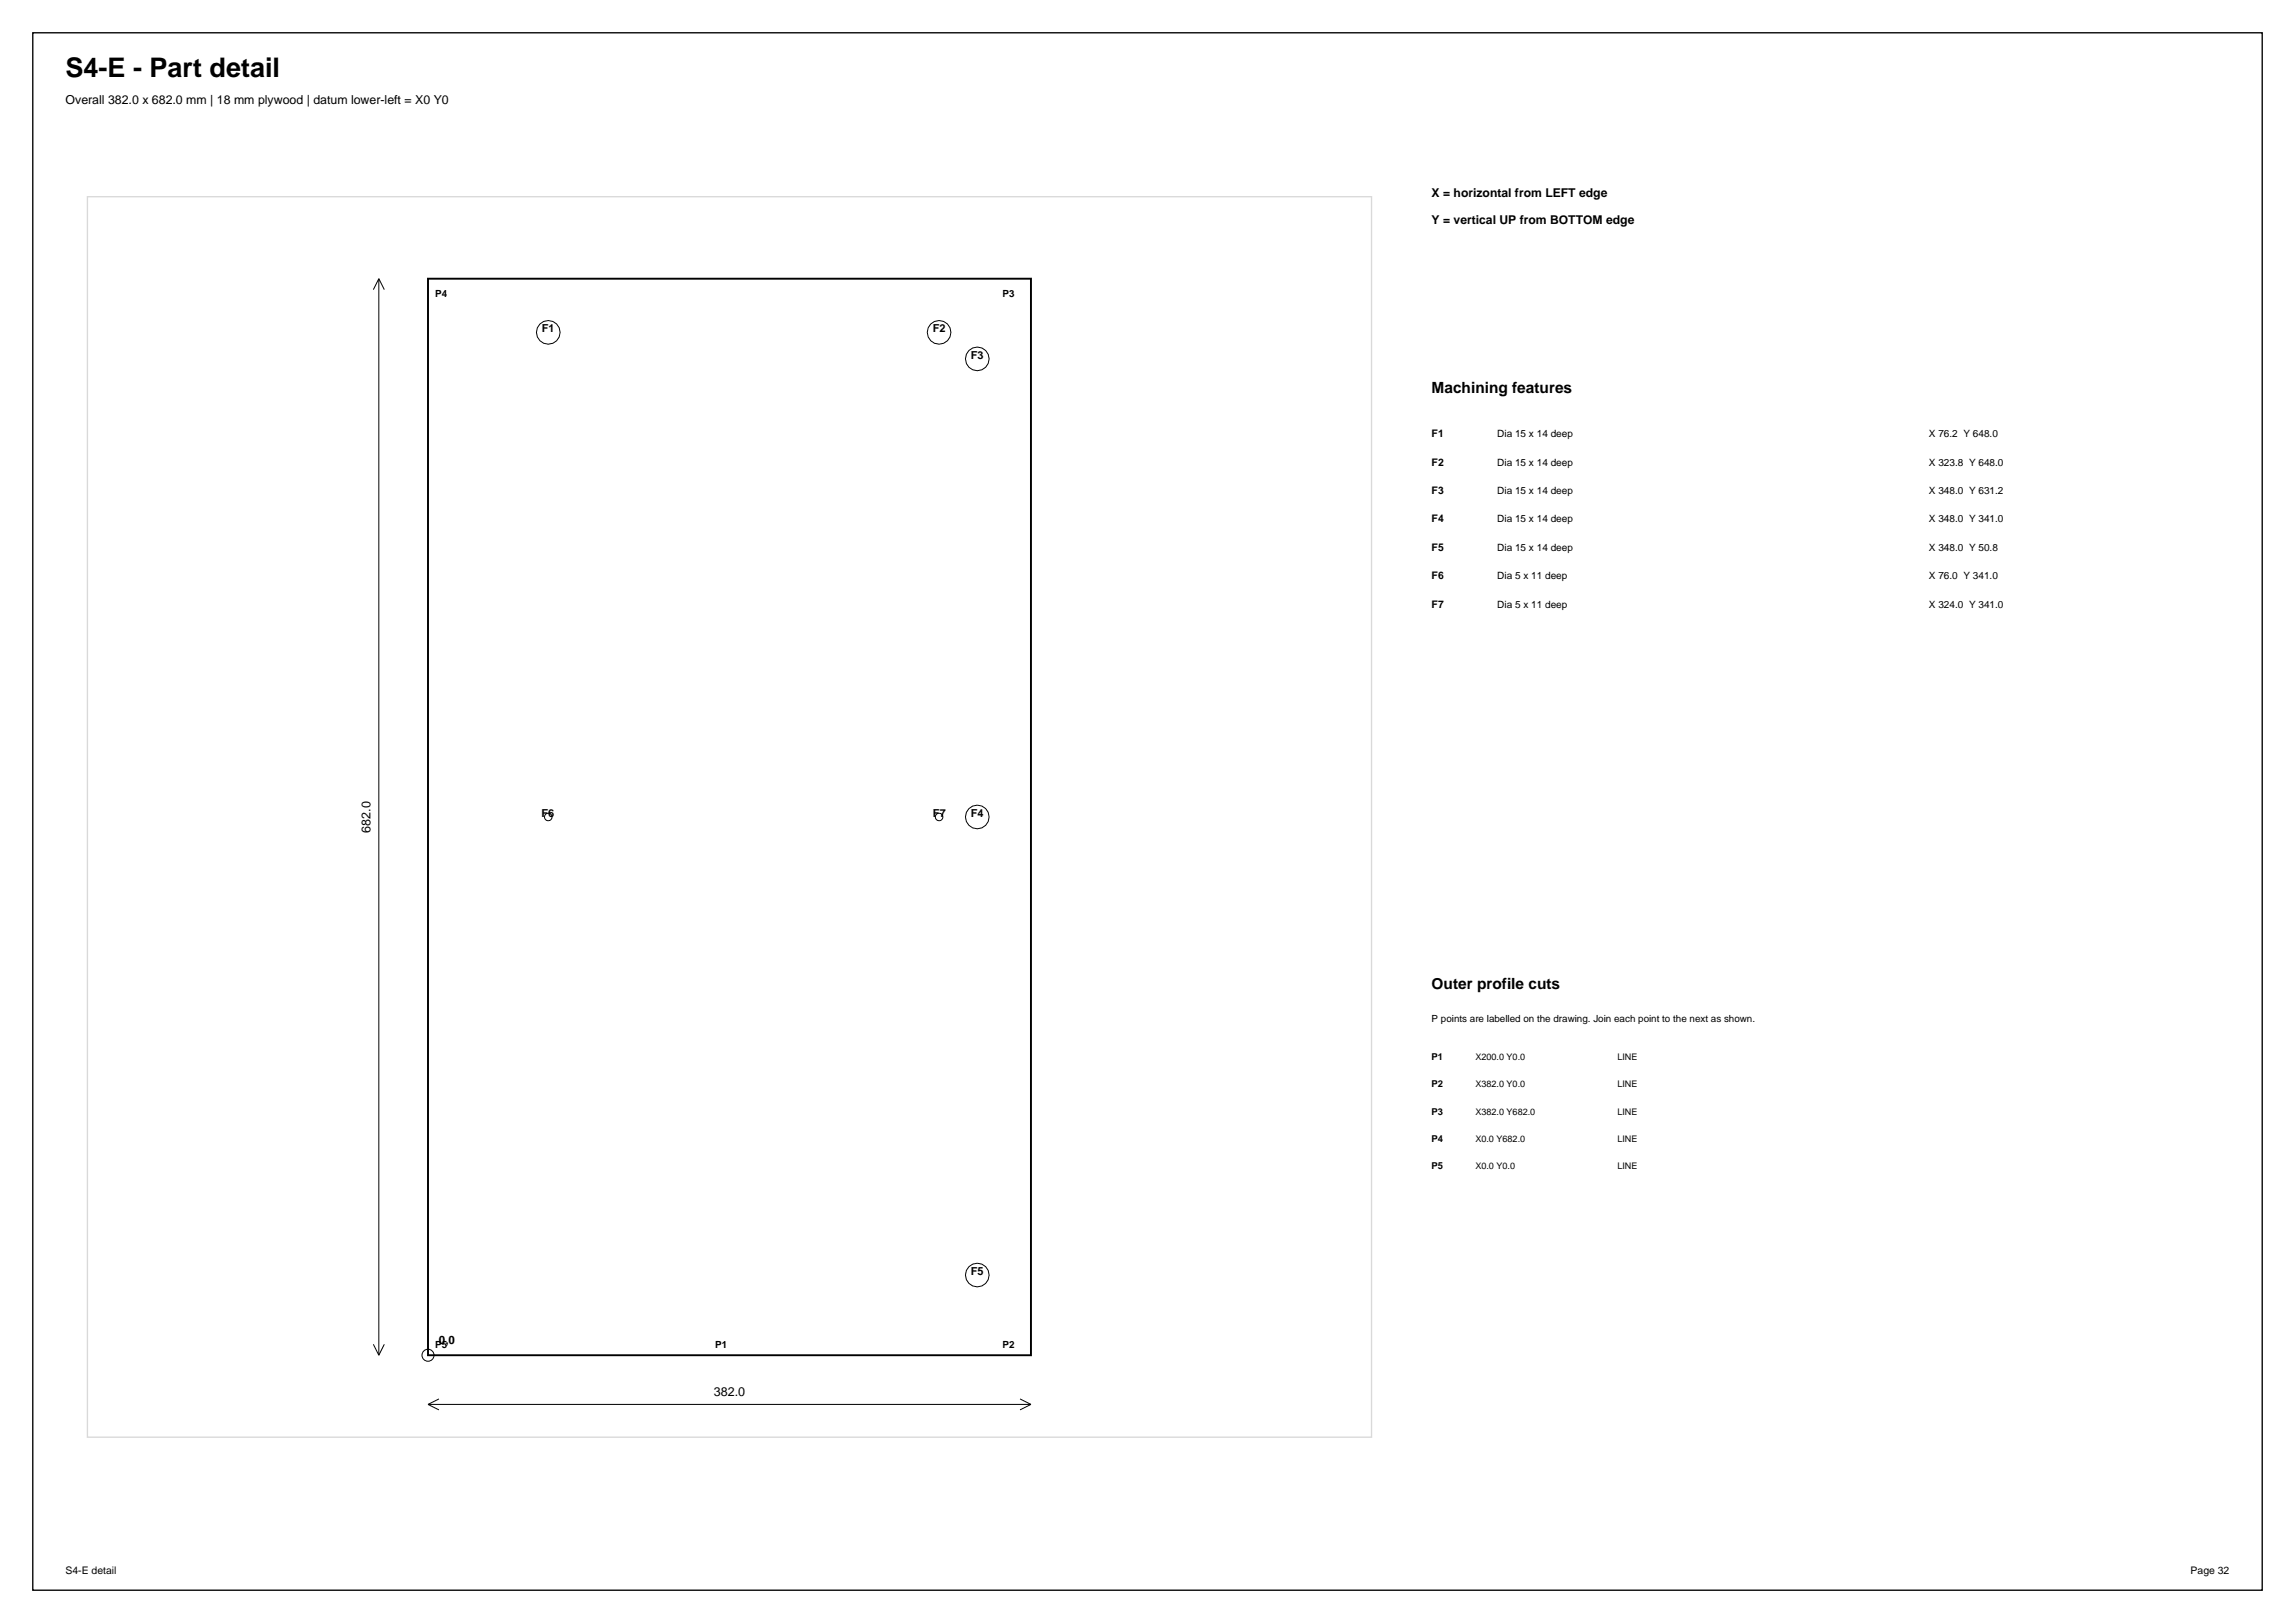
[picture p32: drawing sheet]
<svg xmlns="http://www.w3.org/2000/svg" width="420mm" height="297mm" viewBox="0 0 420 297" stroke-linecap="round" stroke-linejoin="round" font-family="sans-serif">
<defs><g id="words">
<text font-size="4.9" x="12" y="14">S4-E - Part detail</text>
<g font-size="2.8">
<text x="262" y="72">Machining features</text>
<text x="262" y="181">Outer profile cuts</text>
</g>
<g font-size="2.3">
<text x="12" y="19">Overall 382.0 x 682.0 mm | 18 mm plywood | datum lower-left = X0 Y0</text>
<text x="67.8" y="152.4" transform="rotate(-90 67.8 152.4)">682.0</text>
<text x="130.6" y="255.5">382.0</text>
</g>
<g font-size="2.2">
<text x="262" y="36">X = horizontal from LEFT edge</text>
<text x="262" y="41">Y = vertical UP from BOTTOM edge</text>
</g>
<text font-size="2.1" x="80.3" y="246">0,0</text>
<g font-size="2">
<text x="99.2" y="60.8">F1</text>
<text x="170.7" y="60.8">F2</text>
<text x="177.7" y="65.7">F3</text>
<text x="99.1" y="149.5">F6</text>
<text x="170.7" y="149.5">F7</text>
<text x="177.7" y="149.5">F4</text>
<text x="177.7" y="233.3">F5</text>
</g>
<g font-size="1.9">
<text x="262" y="80">F1</text>
<text x="262" y="85.2">F2</text>
<text x="262" y="90.4">F3</text>
<text x="262" y="95.6">F4</text>
<text x="262" y="100.8">F5</text>
<text x="262" y="106">F6</text>
<text x="262" y="111.2">F7</text>
<text x="12" y="288">S4-E detail</text>
<text x="400.9" y="288">Page 32</text>
</g>
<g font-size="1.8">
<text x="79.6" y="54.4">P4</text>
<text x="183.5" y="54.4">P3</text>
<text x="274" y="80">Dia 15 x 14 deep</text>
<text x="353" y="80">X 76.2 Y 648.0</text>
<text x="274" y="85.2">Dia 15 x 14 deep</text>
<text x="353" y="85.2">X 323.8 Y 648.0</text>
<text x="274" y="90.4">Dia 15 x 14 deep</text>
<text x="274" y="95.6">Dia 15 x 14 deep</text>
<text x="353" y="90.4">X 348.0 Y 631.2</text>
<text x="353" y="95.6">X 348.0 Y 341.0</text>
<text x="274" y="100.8">Dia 15 x 14 deep</text>
<text x="353" y="100.8">X 348.0 Y 50.8</text>
<text x="274" y="106">Dia 5 x 11 deep</text>
<text x="353" y="106">X 76.0 Y 341.0</text>
<text x="274" y="111.2">Dia 5 x 11 deep</text>
<text x="353" y="111.2">X 324.0 Y 341.0</text>
<text x="262" y="187">P points are labelled on the drawing. Join each point to the next as shown.</text>
<text x="79.6" y="246.7">P5</text>
<text x="130.9" y="246.7">P1</text>
<text x="183.5" y="246.7">P2</text>
</g>
<g font-size="1.7">
<text x="262" y="194">P1</text>
<text x="270" y="194">X200.0 Y0.0</text>
<text x="296" y="194">LINE</text>
<text x="262" y="199">P2</text>
<text x="270" y="199">X382.0 Y0.0</text>
<text x="296" y="199">LINE</text>
<text x="262" y="204">P3</text>
<text x="262" y="209">P4</text>
<text x="270" y="204">X382.0 Y682.0</text>
<text x="270" y="209">X0.0 Y682.0</text>
<text x="296" y="204">LINE</text>
<text x="296" y="209">LINE</text>
<text x="262" y="214">P5</text>
<text x="270" y="214">X0.0 Y0.0</text>
<text x="296" y="214">LINE</text>
</g>
</g></defs>
<path d="M6 6h408v285h-408z" fill="none" stroke="#000" stroke-width=".25"/>
<path d="M16 36h235v227h-235z" fill="none" stroke="#d9d9d9" stroke-width=".25"/>
<path d="M78.3 51h110.4v197h-110.4z" fill="none" stroke="#000" stroke-width=".35"/>
<g fill="none" stroke="#000" stroke-width=".18">
<path d="M69.3 51v197M69.3 51l-1 2M69.3 51l1 2M68.3 246l1 2M70.3 246l-1 2M78.3 257h110.4M78.3 257l2 1M80.3 256l-2 1M186.7 256l2 1M188.7 257l-2 1"/>
<circle cx="100.3" cy="60.8" r="2.17"/>
<circle cx="171.9" cy="60.8" r="2.17"/>
<circle cx="178.9" cy="65.7" r="2.17"/>
<circle cx="100.3" cy="149.5" r=".69"/>
<circle cx="171.9" cy="149.5" r=".69"/>
<circle cx="178.9" cy="149.5" r="2.17"/>
<circle cx="178.9" cy="233.3" r="2.17"/>
<circle cx="78.3" cy="248" r="1.1"/>
</g>
<use href="#words"/>
</svg>
